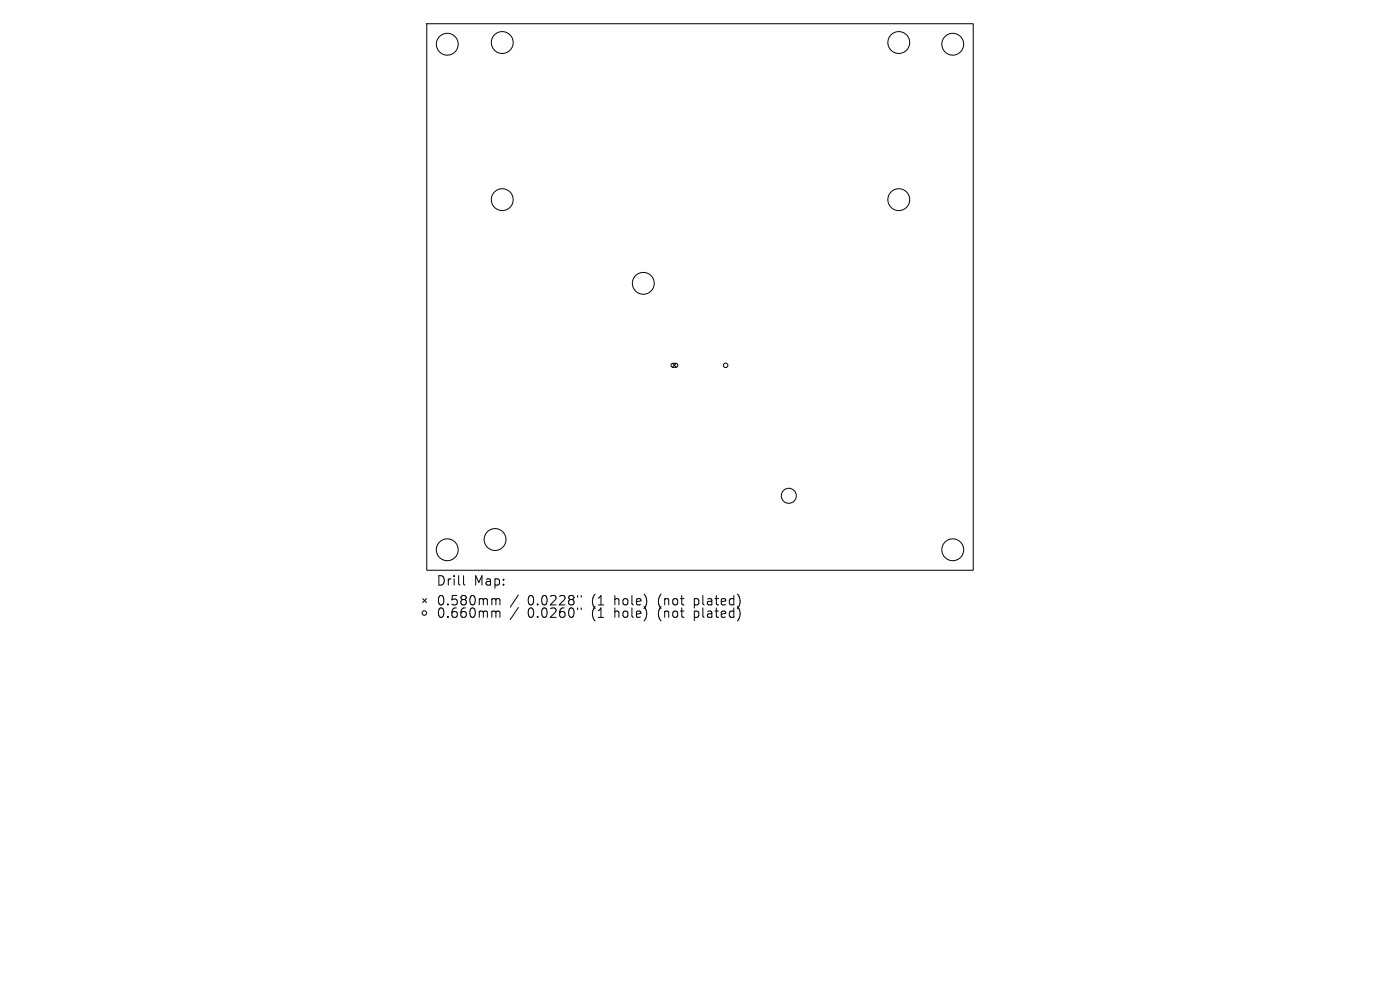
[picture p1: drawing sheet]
<svg xmlns="http://www.w3.org/2000/svg" width="297mm" height="210mm" viewBox="0 0 297 210" stroke-linecap="round" stroke-linejoin="round" font-family="sans-serif">
<defs><g id="words">
<g font-size="2.8">
<text x="92.5" y="124.5">Drill</text>
<text x="100.5" y="124.5">Map:</text>
<text x="92.5" y="128.7">0.580mm</text>
<text x="92.5" y="131.3">0.660mm</text>
<text x="111.9" y="128.7">0.0228&quot;</text>
<text x="111.9" y="131.3">0.0260&quot;</text>
<text x="125.7" y="128.7">(1</text>
<text x="125.7" y="131.3">(1</text>
<text x="130.6" y="128.7">hole)</text>
<text x="130.6" y="131.3">hole)</text>
<text x="140.1" y="128.7">(not</text>
<text x="140.1" y="131.3">(not</text>
<text x="147.9" y="128.7">plated)</text>
<text x="147.9" y="131.3">plated)</text>
</g>
</g></defs>
<g fill="none" stroke="#000" stroke-width=".21">
<path d="M90.5 5h116v116h-116zM142.5 77.2l1-.1 .3 .2v.3l-.4 .3h-.8l-.2-.3zM142.6 77.1l.9 .8M143.5 77.1l-.9 .8M89.7 127l.8 .8M90.5 127l-.8 .8M98.3 122.1v1.7l.3 .3M104.6 127l.5 .1 .1 .2M104.6 129.6h.3l.3 .3M105.2 127.3l.3-.3 .5 .1 .1 1.2M105.2 127.3v1M105.2 129.9v1.1"/>
<path d="M105.2 129.9l.3-.3 .5 .1 .1 1.3M110 126.2l-1.8 2.6M110 128.9l-1.8 2.5M122.5 126.3v.4M122.5 129v.3M123.3 126.3v.4M123.3 129v.3"/>
<circle cx="94.9" cy="9.4" r="2.32"/>
<circle cx="106.5" cy="9" r="2.32"/>
<circle cx="190.7" cy="9" r="2.32"/>
<circle cx="202.1" cy="9.4" r="2.32"/>
<circle cx="106.5" cy="42.4" r="2.32"/>
<circle cx="190.7" cy="42.4" r="2.32"/>
<circle cx="136.5" cy="60.1" r="2.32"/>
<circle cx="153.9" cy="77.5" r=".48"/>
<circle cx="94.9" cy="116.6" r="2.32"/>
<circle cx="105" cy="114.4" r="2.32"/>
<circle cx="167.3" cy="105.2" r="1.59"/>
<circle cx="202.1" cy="116.6" r="2.32"/>
<circle cx="90" cy="130" r=".48"/>
</g>
<use href="#words"/>
</svg>
